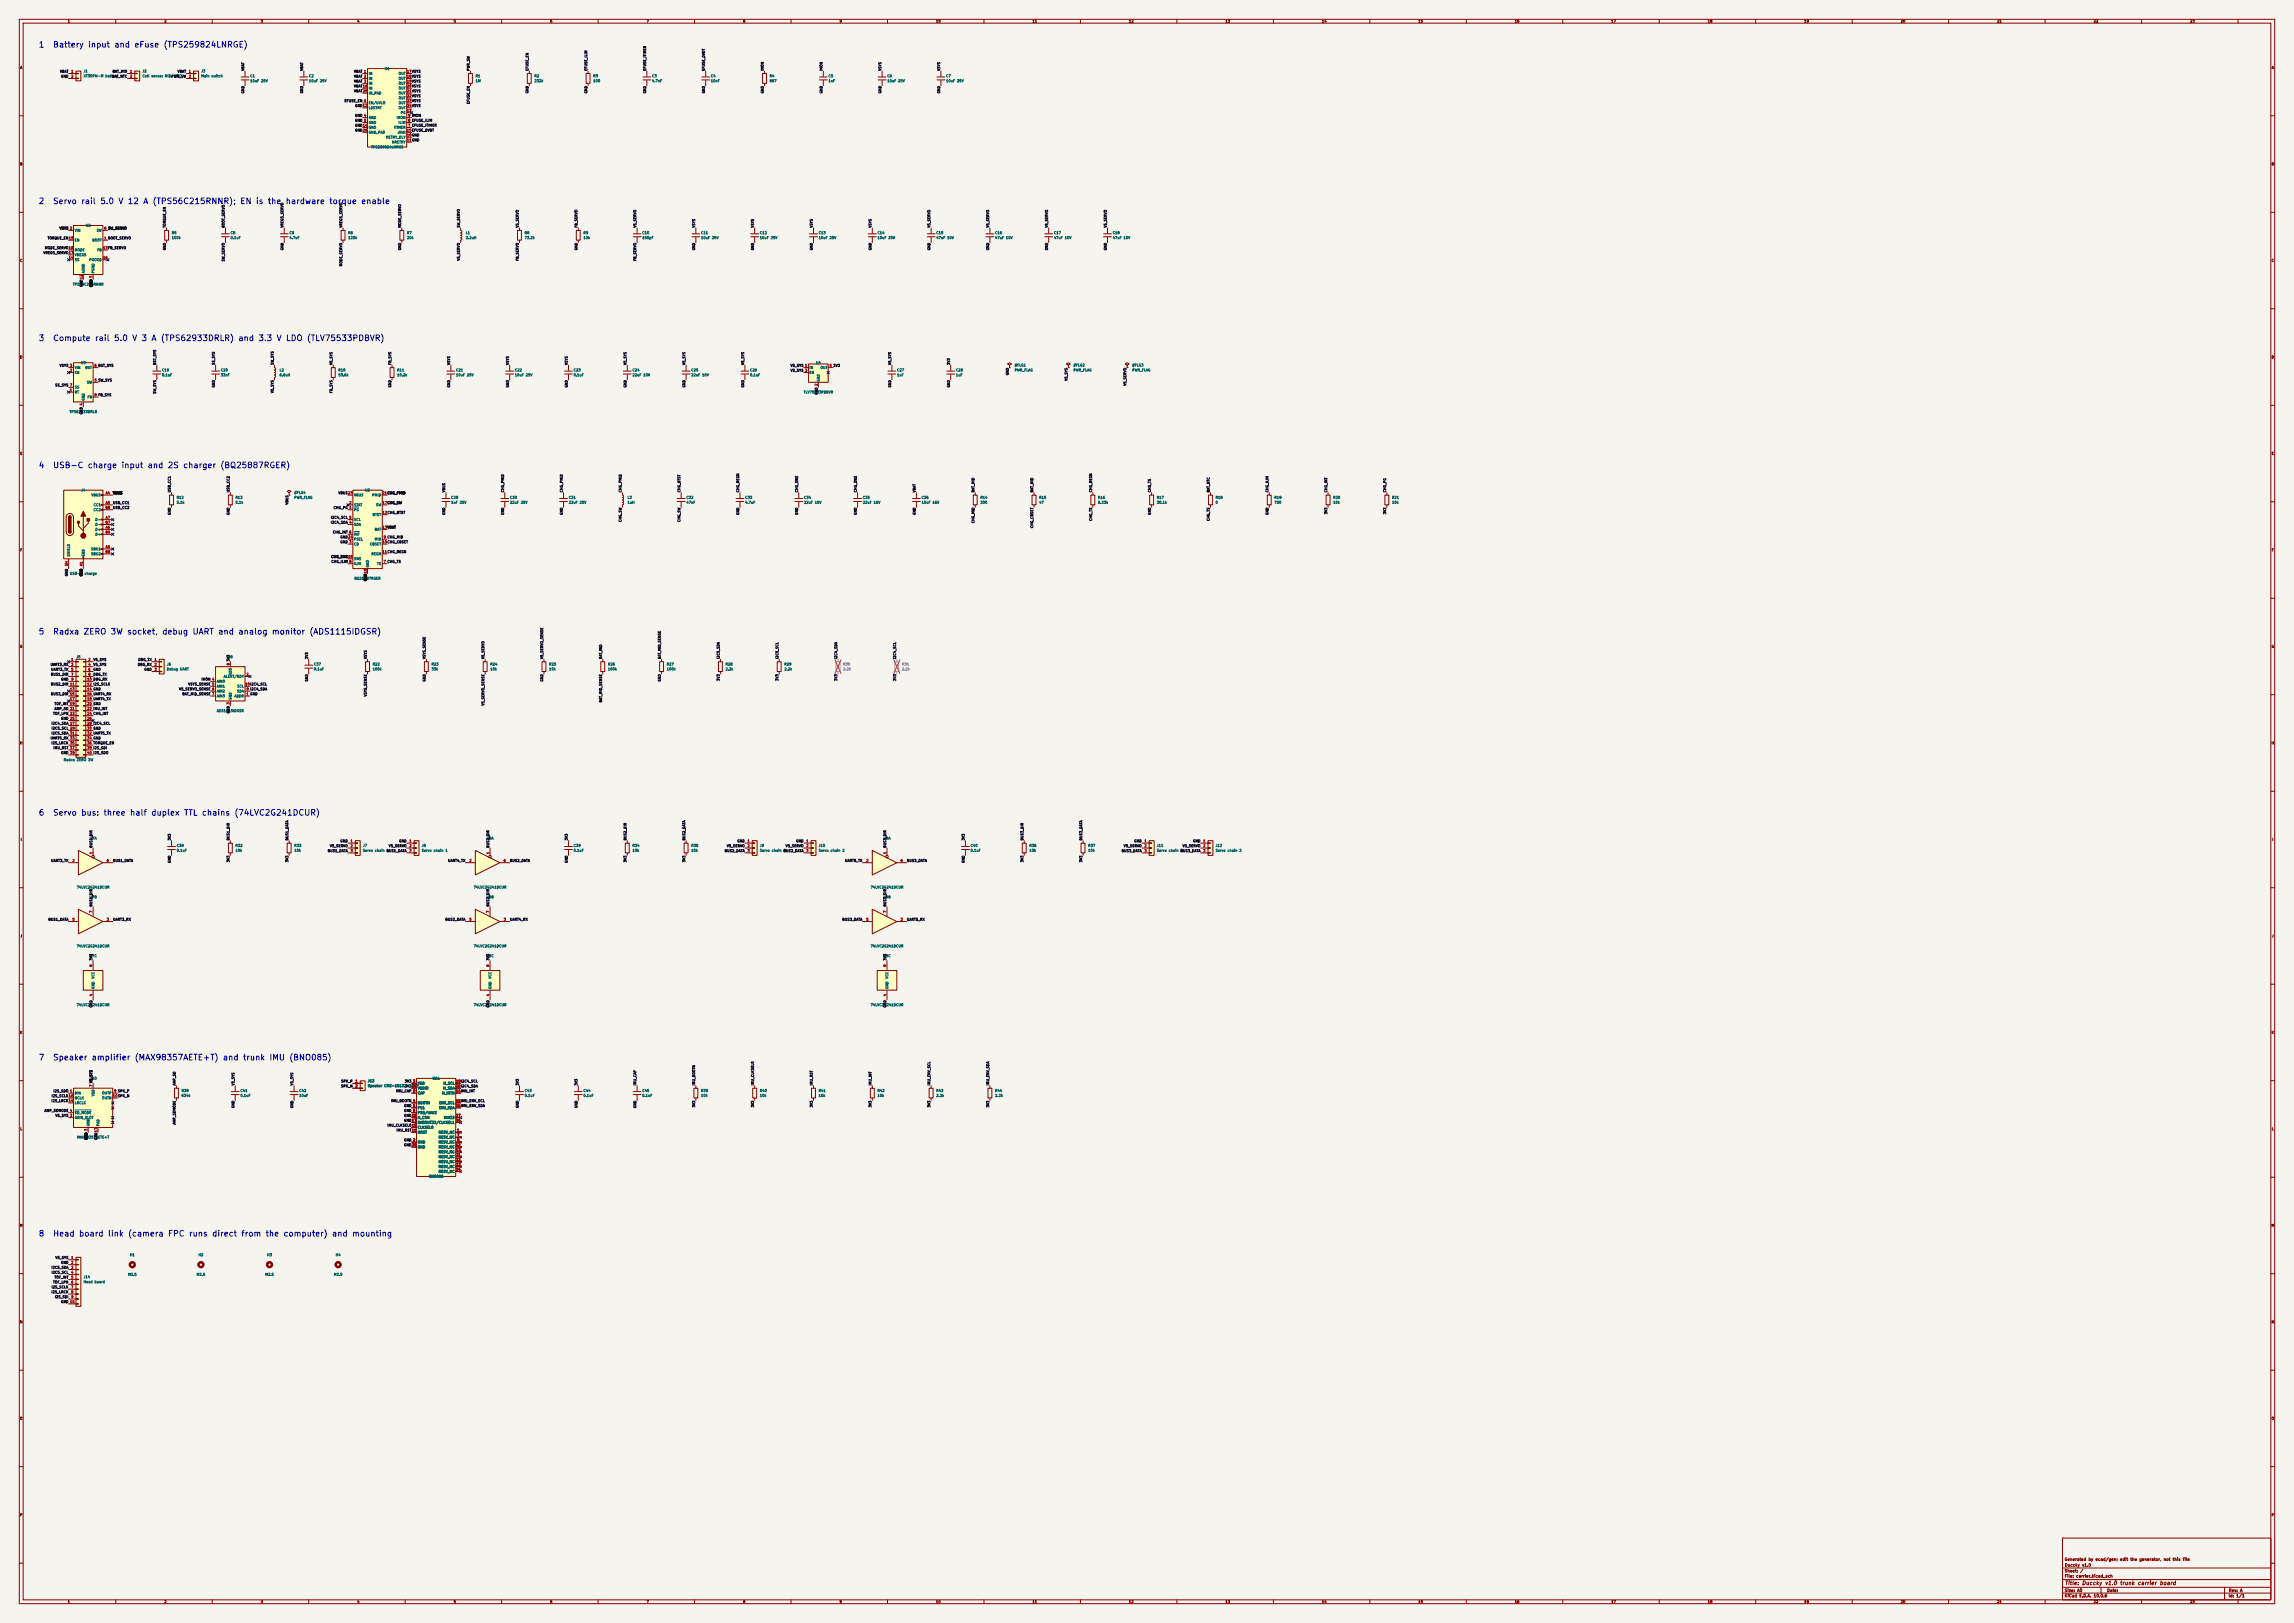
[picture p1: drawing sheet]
<svg xmlns="http://www.w3.org/2000/svg" width="1189mm" height="841mm" viewBox="0 0 1189 841" stroke-linecap="round" stroke-linejoin="round" font-family="sans-serif">
<defs><g id="words">
<g font-size="3" fill="#0000c2">
<text x="20" y="25">1</text>
<text x="27" y="25">Battery input and eFuse (TPS259824LNRGE)</text>
<text x="20" y="106">2</text>
<text x="27" y="106">Servo rail 5.0 V 12 A (TPS56C215RNNR); EN is the hardware torque enable</text>
<text x="20" y="177">3</text>
<text x="27" y="177">Compute rail 5.0 V 3 A (TPS62933DRLR) and 3.3 V LDO (TLV75533PDBVR)</text>
<text x="20" y="243">4</text>
<text x="27" y="243">USB-C charge input and 2S charger (BQ25887RGER)</text>
<text x="20" y="330">5</text>
<text x="27" y="330">Radxa ZERO 3W socket, debug UART and analog monitor (ADS1115IDGSR)</text>
<text x="20" y="423">6</text>
<text x="27" y="423">Servo bus: three half duplex TTL chains (74LVC2G241DCUR)</text>
<text x="20" y="550">7</text>
<text x="27" y="550">Speaker amplifier (MAX98357AETE+T) and trunk IMU (BNO085)</text>
<text x="20" y="641">8</text>
<text x="27" y="641">Head board link (camera FPC runs direct from the computer) and mounting</text>
</g>
<text font-size="2" fill="#840000" x="1070" y="822">Title: Duccky v1.0 trunk carrier board</text>
<g font-size="1.5" fill="#840000">
<text x="1070" y="809">Generated by ecad/gen; edit the generator, not this file</text>
<text x="1070" y="815">Sheet: /</text>
<text x="1070" y="812">Duccky v1.0</text>
<text x="1070" y="818">File: carrier.kicad_sch</text>
<text x="1070" y="825">Size: A0</text>
<text x="1092" y="825">Date:</text>
<text x="1155" y="825">Rev: A</text>
<text x="1070" y="828">KiCad E.D.A. 10.0.6</text>
<text x="1155" y="828">Id: 1/1</text>
</g>
<g font-size="1.3" fill="#840000">
<text x="35" y="12">1</text>
<text x="85" y="12">2</text>
<text x="135" y="12">3</text>
<text x="185" y="12">4</text>
<text x="235" y="12">5</text>
<text x="285" y="12">6</text>
<text x="335" y="12">7</text>
<text x="385" y="12">8</text>
<text x="435" y="12">9</text>
<text x="485" y="12">10</text>
<text x="535" y="12">11</text>
<text x="585" y="12">12</text>
<text x="635" y="12">13</text>
<text x="685" y="12">14</text>
<text x="735" y="12">15</text>
<text x="785" y="12">16</text>
<text x="835" y="12">17</text>
<text x="885" y="12">18</text>
<text x="935" y="12">19</text>
<text x="985" y="12">20</text>
<text x="1035" y="12">21</text>
<text x="1085" y="12">22</text>
<text x="1135" y="12">23</text>
<text x="10" y="36">A</text>
<text x="1177" y="36">A</text>
<text x="10" y="86">B</text>
<text x="1177" y="86">B</text>
<text x="10" y="136">C</text>
<text x="1177" y="136">C</text>
<text x="10" y="186">D</text>
<text x="1177" y="186">D</text>
<text x="10" y="236">E</text>
<text x="1177" y="236">E</text>
<text x="10" y="286">F</text>
<text x="1177" y="286">F</text>
<text x="10" y="336">G</text>
<text x="1177" y="336">G</text>
<text x="10" y="386">H</text>
<text x="1177" y="386">H</text>
<text x="11" y="436">I</text>
<text x="1178" y="436">I</text>
<text x="10" y="486">J</text>
<text x="1177" y="486">J</text>
<text x="10" y="536">K</text>
<text x="1177" y="536">K</text>
<text x="10" y="586">L</text>
<text x="1177" y="586">L</text>
<text x="10" y="636">M</text>
<text x="1177" y="636">M</text>
<text x="10" y="686">N</text>
<text x="1177" y="686">N</text>
<text x="10" y="736">O</text>
<text x="1177" y="736">O</text>
<text x="10" y="786">P</text>
<text x="1177" y="786">P</text>
<text x="35" y="831">1</text>
<text x="85" y="831">2</text>
<text x="135" y="831">3</text>
<text x="185" y="831">4</text>
<text x="235" y="831">5</text>
<text x="285" y="831">6</text>
<text x="335" y="831">7</text>
<text x="385" y="831">8</text>
<text x="435" y="831">9</text>
<text x="485" y="831">10</text>
<text x="535" y="831">11</text>
<text x="585" y="831">12</text>
<text x="635" y="831">13</text>
<text x="685" y="831">14</text>
<text x="735" y="831">15</text>
<text x="785" y="831">16</text>
<text x="835" y="831">17</text>
<text x="885" y="831">18</text>
<text x="935" y="831">19</text>
<text x="985" y="831">20</text>
<text x="1035" y="831">21</text>
<text x="1085" y="831">22</text>
<text x="1135" y="831">23</text>
</g>
<g font-size="1.3" fill="#0f0f0f">
<text x="31" y="38">VBAT</text>
<text x="31" y="41">GND</text>
<text x="58" y="41">BAT_NTC</text>
<text x="58" y="38">BAT_MID</text>
<text x="89" y="41">PWR_SW</text>
<text x="92" y="38">VBAT</text>
<text x="127" y="37" transform="rotate(-90 127 37)">VBAT</text>
<text x="157" y="37" transform="rotate(-90 157 37)">VBAT</text>
<text x="183" y="38">VBAT 1</text>
<text x="183" y="41">VBAT 2</text>
<text x="244" y="37" transform="rotate(-90 244 37)">PWR_SW</text>
<text x="274" y="37" transform="rotate(-90 274 37)">EFUSE_EN</text>
<text x="305" y="37" transform="rotate(-90 305 37)">EFUSE_ILIM</text>
<text x="335" y="37" transform="rotate(-90 335 37)">EFUSE_ITIMER</text>
<text x="366" y="37" transform="rotate(-90 366 37)">EFUSE_DVDT</text>
<text x="396" y="37" transform="rotate(-90 396 37)">IMON</text>
<text x="427" y="37" transform="rotate(-90 427 37)">IMON</text>
<text x="457" y="37" transform="rotate(-90 457 37)">VSYS</text>
<text x="488" y="37" transform="rotate(-90 488 37)">VSYS</text>
<text x="183" y="43">VBAT 3</text>
<text x="183" y="46">VBAT16</text>
<text x="127" y="49" transform="rotate(-90 127 49)">GND</text>
<text x="157" y="49" transform="rotate(-90 157 49)">GND</text>
<text x="178" y="53">EFUSE_EN 6</text>
<text x="183" y="48">VBAT25</text>
<text x="274" y="49" transform="rotate(-90 274 49)">GND</text>
<text x="305" y="49" transform="rotate(-90 305 49)">GND</text>
<text x="335" y="49" transform="rotate(-90 335 49)">GND</text>
<text x="366" y="49" transform="rotate(-90 366 49)">GND</text>
<text x="396" y="49" transform="rotate(-90 396 49)">GND</text>
<text x="427" y="49" transform="rotate(-90 427 49)">GND</text>
<text x="457" y="49" transform="rotate(-90 457 49)">GND</text>
<text x="488" y="49" transform="rotate(-90 488 49)">GND</text>
<text x="184" y="56">GND12</text>
<text x="244" y="54" transform="rotate(-90 244 54)">EFUSE_EN</text>
<text x="184" y="61">GND 4</text>
<text x="184" y="63">GND 5</text>
<text x="184" y="66">GND14</text>
<text x="184" y="68">GND26</text>
<text x="31" y="119">VSYS 2</text>
<text x="56" y="119">SW_SERVO</text>
<text x="86" y="118" transform="rotate(-90 86 118)">TORQUE_EN</text>
<text x="117" y="118" transform="rotate(-90 117 118)">BOOT_SERVO</text>
<text x="147" y="118" transform="rotate(-90 147 118)">VREG5_SERVO</text>
<text x="178" y="118" transform="rotate(-90 178 118)">VREG5_SERVO</text>
<text x="208" y="118" transform="rotate(-90 208 118)">MODE_SERVO</text>
<text x="239" y="118" transform="rotate(-90 239 118)">SW_SERVO</text>
<text x="269" y="118" transform="rotate(-90 269 118)">V5_SERVO</text>
<text x="300" y="118" transform="rotate(-90 300 118)">FB_SERVO</text>
<text x="330" y="118" transform="rotate(-90 330 118)">V5_SERVO</text>
<text x="361" y="118" transform="rotate(-90 361 118)">VSYS</text>
<text x="391" y="118" transform="rotate(-90 391 118)">VSYS</text>
<text x="422" y="118" transform="rotate(-90 422 118)">VSYS</text>
<text x="452" y="118" transform="rotate(-90 452 118)">VSYS</text>
<text x="482" y="118" transform="rotate(-90 482 118)">V5_SERVO</text>
<text x="513" y="118" transform="rotate(-90 513 118)">V5_SERVO</text>
<text x="543" y="118" transform="rotate(-90 543 118)">V5_SERVO</text>
<text x="574" y="118" transform="rotate(-90 574 118)">V5_SERVO</text>
<text x="25" y="124">TORQUE_EN15</text>
<text x="22" y="132">VREG5_SERVO17</text>
<text x="23" y="129">MODE_SERVO18</text>
<text x="86" y="130" transform="rotate(-90 86 130)">GND</text>
<text x="147" y="130" transform="rotate(-90 147 130)">GND</text>
<text x="208" y="130" transform="rotate(-90 208 130)">GND</text>
<text x="300" y="130" transform="rotate(-90 300 130)">GND</text>
<text x="361" y="130" transform="rotate(-90 361 130)">GND</text>
<text x="391" y="130" transform="rotate(-90 391 130)">GND</text>
<text x="422" y="130" transform="rotate(-90 422 130)">GND</text>
<text x="452" y="130" transform="rotate(-90 452 130)">GND</text>
<text x="482" y="130" transform="rotate(-90 482 130)">GND</text>
<text x="513" y="130" transform="rotate(-90 513 130)">GND</text>
<text x="543" y="130" transform="rotate(-90 543 130)">GND</text>
<text x="574" y="130" transform="rotate(-90 574 130)">GND</text>
<text x="117" y="136" transform="rotate(-90 117 136)">SW_SERVO</text>
<text x="239" y="135" transform="rotate(-90 239 135)">V5_SERVO</text>
<text x="269" y="135" transform="rotate(-90 269 135)">FB_SERVO</text>
<text x="330" y="135" transform="rotate(-90 330 135)">FB_SERVO</text>
<text x="178" y="138" transform="rotate(-90 178 138)">MODE_SERVO</text>
<text x="43" y="149" transform="rotate(-90 43 149)">GND12</text>
<text x="48" y="149" transform="rotate(-90 48 149)">GND 3</text>
<text x="31" y="190">VSYS 3</text>
<text x="81" y="189" transform="rotate(-90 81 189)">BST_SYS</text>
<text x="112" y="189" transform="rotate(-90 112 189)">SS_SYS</text>
<text x="142" y="189" transform="rotate(-90 142 189)">SW_SYS</text>
<text x="173" y="189" transform="rotate(-90 173 189)">V5_SYS</text>
<text x="203" y="189" transform="rotate(-90 203 189)">FB_SYS</text>
<text x="234" y="189" transform="rotate(-90 234 189)">VSYS</text>
<text x="264" y="189" transform="rotate(-90 264 189)">VSYS</text>
<text x="295" y="189" transform="rotate(-90 295 189)">VSYS</text>
<text x="325" y="189" transform="rotate(-90 325 189)">V5_SYS</text>
<text x="355" y="189" transform="rotate(-90 355 189)">V5_SYS</text>
<text x="386" y="189" transform="rotate(-90 386 189)">V5_SYS</text>
<text x="410" y="190">V5_SYS 1</text>
<text x="432" y="190">3V3</text>
<text x="462" y="189" transform="rotate(-90 462 189)">V5_SYS</text>
<text x="493" y="189" transform="rotate(-90 493 189)">3V3</text>
<text x="410" y="193">V5_SYS 3</text>
<text x="523" y="195" transform="rotate(-90 523 195)">GND</text>
<text x="554" y="198" transform="rotate(-90 554 198)">V5_SYS</text>
<text x="28" y="201">SS_SYS 7</text>
<text x="112" y="201" transform="rotate(-90 112 201)">GND</text>
<text x="142" y="204" transform="rotate(-90 142 204)">V5_SYS</text>
<text x="173" y="204" transform="rotate(-90 173 204)">FB_SYS</text>
<text x="203" y="201" transform="rotate(-90 203 201)">GND</text>
<text x="234" y="201" transform="rotate(-90 234 201)">GND</text>
<text x="264" y="201" transform="rotate(-90 264 201)">GND</text>
<text x="295" y="201" transform="rotate(-90 295 201)">GND</text>
<text x="325" y="201" transform="rotate(-90 325 201)">GND</text>
<text x="355" y="201" transform="rotate(-90 355 201)">GND</text>
<text x="386" y="201" transform="rotate(-90 386 201)">GND</text>
<text x="462" y="201" transform="rotate(-90 462 201)">GND</text>
<text x="493" y="201" transform="rotate(-90 493 201)">GND</text>
<text x="584" y="200" transform="rotate(-90 584 200)">V5_SERVO</text>
<text x="81" y="204" transform="rotate(-90 81 204)">SW_SYS</text>
<text x="424" y="205" transform="rotate(-90 424 205)">GND 2</text>
<text x="43" y="215" transform="rotate(-90 43 215)">GND 4</text>
<text x="58" y="256">VBUS</text>
<text x="89" y="255" transform="rotate(-90 89 255)">USB_CC1</text>
<text x="119" y="255" transform="rotate(-90 119 255)">USB_CC2</text>
<text x="175" y="256">VBUS23</text>
<text x="231" y="255" transform="rotate(-90 231 255)">VBUS</text>
<text x="261" y="255" transform="rotate(-90 261 255)">CHG_PMID</text>
<text x="292" y="255" transform="rotate(-90 292 255)">CHG_PMID</text>
<text x="322" y="255" transform="rotate(-90 322 255)">CHG_PMID</text>
<text x="353" y="255" transform="rotate(-90 353 255)">CHG_BTST</text>
<text x="383" y="255" transform="rotate(-90 383 255)">CHG_REGN</text>
<text x="414" y="255" transform="rotate(-90 414 255)">CHG_SNS</text>
<text x="444" y="255" transform="rotate(-90 444 255)">CHG_SNS</text>
<text x="475" y="255" transform="rotate(-90 475 255)">VBAT</text>
<text x="505" y="255" transform="rotate(-90 505 255)">BAT_MID</text>
<text x="536" y="255" transform="rotate(-90 536 255)">BAT_MID</text>
<text x="566" y="255" transform="rotate(-90 566 255)">CHG_REGN</text>
<text x="597" y="255" transform="rotate(-90 597 255)">CHG_TS</text>
<text x="627" y="255" transform="rotate(-90 627 255)">BAT_NTC</text>
<text x="658" y="255" transform="rotate(-90 658 255)">CHG_ILIM</text>
<text x="688" y="255" transform="rotate(-90 688 255)">CHG_INT</text>
<text x="719" y="255" transform="rotate(-90 719 255)">CHG_PG</text>
<text x="58" y="261">USB_CC1</text>
<text x="150" y="262" transform="rotate(-90 150 262)">VBUS</text>
<text x="58" y="264">USB_CC2</text>
<text x="89" y="267" transform="rotate(-90 89 267)">GND</text>
<text x="119" y="267" transform="rotate(-90 119 267)">GND</text>
<text x="171" y="269">I2C4_SCL 5</text>
<text x="173" y="264">CHG_PG 1</text>
<text x="231" y="267" transform="rotate(-90 231 267)">GND</text>
<text x="261" y="267" transform="rotate(-90 261 267)">GND</text>
<text x="292" y="267" transform="rotate(-90 292 267)">GND</text>
<text x="383" y="267" transform="rotate(-90 383 267)">GND</text>
<text x="414" y="267" transform="rotate(-90 414 267)">GND</text>
<text x="444" y="267" transform="rotate(-90 444 267)">GND</text>
<text x="475" y="267" transform="rotate(-90 475 267)">GND</text>
<text x="597" y="267" transform="rotate(-90 597 267)">GND</text>
<text x="658" y="267" transform="rotate(-90 658 267)">GND</text>
<text x="688" y="267" transform="rotate(-90 688 267)">3V3</text>
<text x="719" y="267" transform="rotate(-90 719 267)">3V3</text>
<text x="171" y="272">I2C4_SDA 4</text>
<text x="322" y="271" transform="rotate(-90 322 271)">CHG_SW</text>
<text x="353" y="271" transform="rotate(-90 353 271)">CHG_SW</text>
<text x="505" y="271" transform="rotate(-90 505 271)">CHG_MID</text>
<text x="536" y="274" transform="rotate(-90 536 274)">CHG_CBSET</text>
<text x="566" y="270" transform="rotate(-90 566 270)">CHG_TS</text>
<text x="627" y="270" transform="rotate(-90 627 270)">CHG_TS</text>
<text x="172" y="277">CHG_INT 6</text>
<text x="176" y="279">GND24</text>
<text x="176" y="282">GND 3</text>
<text x="172" y="289">CHG_SNS15</text>
<text x="172" y="292">CHG_ILIM 8</text>
<text x="35" y="299" transform="rotate(-90 35 299)">GND</text>
<text x="43" y="299" transform="rotate(-90 43 299)">GND</text>
<text x="190" y="301" transform="rotate(-90 190 301)">GND19</text>
<text x="160" y="342" transform="rotate(-90 160 342)">3V3</text>
<text x="190" y="342" transform="rotate(-90 190 342)">VSYS</text>
<text x="221" y="342" transform="rotate(-90 221 342)">VSYS_SENSE</text>
<text x="251" y="342" transform="rotate(-90 251 342)">V5_SERVO</text>
<text x="282" y="342" transform="rotate(-90 282 342)">V5_SERVO_SENSE</text>
<text x="312" y="342" transform="rotate(-90 312 342)">BAT_MID</text>
<text x="343" y="342" transform="rotate(-90 343 342)">BAT_MID_SENSE</text>
<text x="373" y="342" transform="rotate(-90 373 342)">I2C5_SDA</text>
<text x="404" y="342" transform="rotate(-90 404 342)">I2C5_SCL</text>
<text x="434" y="342" transform="rotate(-90 434 342)">I2C4_SDA</text>
<text x="465" y="342" transform="rotate(-90 465 342)">I2C4_SCL</text>
<text x="26" y="345">UART3_RX</text>
<text x="26" y="348">UART3_TX</text>
<text x="48" y="348">GND</text>
<text x="48" y="343">V5_SYS</text>
<text x="48" y="345">V5_SYS</text>
<text x="71" y="345">DBG_RX</text>
<text x="72" y="343">DBG_TX</text>
<text x="75" y="348">GND</text>
<text x="119" y="343" transform="rotate(-90 119 343)">3V3</text>
<text x="26" y="350">BUS1_DIR</text>
<text x="31" y="353">GND</text>
<text x="48" y="350">DBG_TX</text>
<text x="104" y="353">IMON 4</text>
<text x="160" y="353" transform="rotate(-90 160 353)">GND</text>
<text x="221" y="353" transform="rotate(-90 221 353)">GND</text>
<text x="282" y="353" transform="rotate(-90 282 353)">GND</text>
<text x="343" y="353" transform="rotate(-90 343 353)">GND</text>
<text x="373" y="353" transform="rotate(-90 373 353)">3V3</text>
<text x="404" y="353" transform="rotate(-90 404 353)">3V3</text>
<text x="434" y="353" transform="rotate(-90 434 353)">3V3</text>
<text x="465" y="353" transform="rotate(-90 465 353)">3V3</text>
<text x="26" y="355">BUS2_DIR 11</text>
<text x="93" y="358">V5_SERVO_SENSE 6</text>
<text x="97" y="355">VSYS_SENSE 5</text>
<text x="26" y="361">BUS3_DIR 15</text>
<text x="28" y="366">TOF_INT 19</text>
<text x="94" y="361">BAT_MID_SENSE 7</text>
<text x="190" y="361" transform="rotate(-90 190 361)">VSYS_SENSE</text>
<text x="251" y="366" transform="rotate(-90 251 366)">V5_SERVO_SENSE</text>
<text x="312" y="364" transform="rotate(-90 312 364)">BAT_MID_SENSE</text>
<text x="27" y="371">TOF_LPN 23</text>
<text x="28" y="368">AMP_SD 21</text>
<text x="119" y="370" transform="rotate(-90 119 370)">GND 3</text>
<text x="27" y="376">I2C4_SDA 27</text>
<text x="31" y="373">GND 25</text>
<text x="26" y="383">UART5_RX 33</text>
<text x="27" y="381">I2C5_SDA 31</text>
<text x="27" y="378">I2C5_SCL 29</text>
<text x="27" y="386">I2S_LRCK 35</text>
<text x="28" y="388">IMU_RST 37</text>
<text x="31" y="391">GND 39</text>
<text x="89" y="436" transform="rotate(-90 89 436)">3V3</text>
<text x="119" y="436" transform="rotate(-90 119 436)">BUS1_DIR</text>
<text x="150" y="436" transform="rotate(-90 150 436)">BUS1_DATA</text>
<text x="176" y="437">GND</text>
<text x="207" y="437">GND</text>
<text x="295" y="436" transform="rotate(-90 295 436)">3V3</text>
<text x="325" y="436" transform="rotate(-90 325 436)">BUS2_DIR</text>
<text x="355" y="436" transform="rotate(-90 355 436)">BUS2_DATA</text>
<text x="382" y="437">GND</text>
<text x="412" y="437">GND</text>
<text x="500" y="436" transform="rotate(-90 500 436)">3V3</text>
<text x="531" y="436" transform="rotate(-90 531 436)">BUS3_DIR</text>
<text x="561" y="436" transform="rotate(-90 561 436)">BUS3_DATA</text>
<text x="588" y="437">GND</text>
<text x="618" y="437">GND</text>
<text x="48" y="439" transform="rotate(-90 48 439)">BUS1_DIR</text>
<text x="170" y="442">BUS1_DATA</text>
<text x="171" y="439">V5_SERVO</text>
<text x="201" y="439">V5_SERVO</text>
<text x="254" y="439" transform="rotate(-90 254 439)">BUS2_DIR</text>
<text x="375" y="442">BUS2_DATA</text>
<text x="377" y="439">V5_SERVO</text>
<text x="407" y="439">V5_SERVO</text>
<text x="460" y="439" transform="rotate(-90 460 439)">BUS3_DIR</text>
<text x="581" y="442">BUS3_DATA</text>
<text x="582" y="439">V5_SERVO</text>
<text x="613" y="439">V5_SERVO</text>
<text x="26" y="447">UART3_TX</text>
<text x="58" y="447">BUS1_DATA</text>
<text x="89" y="447" transform="rotate(-90 89 447)">GND</text>
<text x="119" y="447" transform="rotate(-90 119 447)">3V3</text>
<text x="150" y="447" transform="rotate(-90 150 447)">3V3</text>
<text x="232" y="447">UART4_TX</text>
<text x="264" y="447">BUS2_DATA</text>
<text x="295" y="447" transform="rotate(-90 295 447)">GND</text>
<text x="325" y="447" transform="rotate(-90 325 447)">3V3</text>
<text x="355" y="447" transform="rotate(-90 355 447)">3V3</text>
<text x="438" y="447">UART5_TX</text>
<text x="470" y="447">BUS3_DATA</text>
<text x="500" y="447" transform="rotate(-90 500 447)">GND</text>
<text x="531" y="447" transform="rotate(-90 531 447)">3V3</text>
<text x="561" y="447" transform="rotate(-90 561 447)">3V3</text>
<text x="48" y="470" transform="rotate(-90 48 470)">BUS1_DIR</text>
<text x="254" y="470" transform="rotate(-90 254 470)">BUS2_DIR</text>
<text x="460" y="470" transform="rotate(-90 460 470)">BUS3_DIR</text>
<text x="25" y="477">BUS1_DATA</text>
<text x="58" y="477">UART3_RX</text>
<text x="231" y="477">BUS2_DATA</text>
<text x="264" y="477">UART4_RX</text>
<text x="436" y="477">BUS3_DATA</text>
<text x="470" y="477">UART5_RX</text>
<text x="48" y="498" transform="rotate(-90 48 498)">3V3</text>
<text x="254" y="498" transform="rotate(-90 254 498)">3V3</text>
<text x="460" y="498" transform="rotate(-90 460 498)">3V3</text>
<text x="48" y="522" transform="rotate(-90 48 522)">GND</text>
<text x="254" y="522" transform="rotate(-90 254 522)">GND</text>
<text x="460" y="522" transform="rotate(-90 460 522)">GND</text>
<text x="91" y="563" transform="rotate(-90 91 563)">AMP_SD</text>
<text x="122" y="563" transform="rotate(-90 122 563)">V5_SYS</text>
<text x="152" y="563" transform="rotate(-90 152 563)">V5_SYS</text>
<text x="177" y="564">SPK_N</text>
<text x="177" y="561">SPK_P</text>
<text x="210" y="561">3V3</text>
<text x="210" y="564">3V328</text>
<text x="269" y="563" transform="rotate(-90 269 563)">3V3</text>
<text x="300" y="563" transform="rotate(-90 300 563)">3V3</text>
<text x="330" y="563" transform="rotate(-90 330 563)">IMU_CAP</text>
<text x="361" y="563" transform="rotate(-90 361 563)">IMU_BOOTN</text>
<text x="391" y="563" transform="rotate(-90 391 563)">IMU_CLKSEL0</text>
<text x="422" y="563" transform="rotate(-90 422 563)">IMU_RST</text>
<text x="452" y="563" transform="rotate(-90 452 563)">IMU_INT</text>
<text x="482" y="563" transform="rotate(-90 482 563)">IMU_ENV_SCL</text>
<text x="513" y="563" transform="rotate(-90 513 563)">IMU_ENV_SDA</text>
<text x="27" y="569">I2S_SCLK16</text>
<text x="28" y="566">I2S_SDO 1</text>
<text x="205" y="566">IMU_CAP 9</text>
<text x="27" y="571">I2S_LRCK14</text>
<text x="122" y="574" transform="rotate(-90 122 574)">GND</text>
<text x="152" y="574" transform="rotate(-90 152 574)">GND</text>
<text x="203" y="571">IMU_BOOTN 4</text>
<text x="209" y="574">GND 5</text>
<text x="269" y="574" transform="rotate(-90 269 574)">GND</text>
<text x="300" y="574" transform="rotate(-90 300 574)">GND</text>
<text x="330" y="574" transform="rotate(-90 330 574)">GND</text>
<text x="361" y="574" transform="rotate(-90 361 574)">3V3</text>
<text x="391" y="574" transform="rotate(-90 391 574)">3V3</text>
<text x="422" y="574" transform="rotate(-90 422 574)">3V3</text>
<text x="452" y="574" transform="rotate(-90 452 574)">3V3</text>
<text x="482" y="574" transform="rotate(-90 482 574)">3V3</text>
<text x="513" y="574" transform="rotate(-90 513 574)">3V3</text>
<text x="23" y="576">AMP_SDMODE 4</text>
<text x="29" y="579">V5_SYS 2</text>
<text x="209" y="576">GND 6</text>
<text x="209" y="579">GND18</text>
<text x="209" y="582">GND17</text>
<text x="91" y="583" transform="rotate(-90 91 583)">AMP_SDMODE</text>
<text x="201" y="584">IMU_CLKSEL010</text>
<text x="205" y="587">IMU_RST11</text>
<text x="46" y="591" transform="rotate(-90 46 591)">GND 3</text>
<text x="51" y="591" transform="rotate(-90 51 591)">GND17</text>
<text x="209" y="592">GND 2</text>
<text x="209" y="594">GND25</text>
<text x="29" y="653">V5_SYS</text>
<text x="27" y="658">I2C5_SDA</text>
<text x="31" y="655">GND</text>
<text x="27" y="660">I2C5_SCL</text>
<text x="27" y="665">TOF_LPN</text>
<text x="28" y="663">TOF_INT</text>
<text x="27" y="670">I2S_LRCK</text>
<text x="27" y="668">I2S_SCLK</text>
<text x="28" y="673">I2S_SDI</text>
<text x="31" y="676">GND 10</text>
</g>
<g font-size="1.3" fill="#a90000">
<text x="37" y="38">1</text>
<text x="37" y="41">2</text>
<text x="67" y="38">1</text>
<text x="67" y="41">2</text>
<text x="98" y="38">1</text>
<text x="98" y="41">2</text>
<text x="211" y="38">17VSYS</text>
<text x="211" y="41">18VSYS</text>
<text x="211" y="43">19VSYS</text>
<text x="211" y="46">20VSYS</text>
<text x="211" y="48">21VSYS</text>
<text x="211" y="51">22VSYS</text>
<text x="211" y="53">23VSYS</text>
<text x="211" y="58">13</text>
<text x="211" y="56">24VSYS</text>
<text x="211" y="66">7 EFUSE_ITIMER</text>
<text x="211" y="63">8 EFUSE_ILIM</text>
<text x="211" y="61">9 IMON</text>
<text x="211" y="71">10GND</text>
<text x="211" y="68">15EFUSE_DVDT</text>
<text x="211" y="74">11GND</text>
<text x="54" y="119">6 SW_SERVO</text>
<text x="54" y="124">1 BOOT_SERVO</text>
<text x="53" y="129">13FB_SERVO</text>
<text x="35" y="134">14</text>
<text x="53" y="134">16</text>
<text x="49" y="190">6 BST_SYS</text>
<text x="430" y="190">5</text>
<text x="36" y="193">2</text>
<text x="49" y="198">5 SW_SYS</text>
<text x="36" y="203">1</text>
<text x="49" y="206">8 FB_SYS</text>
<text x="55" y="256">A4</text>
<text x="198" y="256">21CHG_PMID</text>
<text x="55" y="261">A5</text>
<text x="181" y="261">2</text>
<text x="198" y="261">17CHG_SW</text>
<text x="55" y="264">B5</text>
<text x="55" y="269">A7</text>
<text x="198" y="267">12CHG_BTST</text>
<text x="55" y="272">B7</text>
<text x="55" y="274">A6</text>
<text x="198" y="274">13VBAT</text>
<text x="55" y="277">B6</text>
<text x="198" y="282">10CHG_CBSET</text>
<text x="199" y="279">9 CHG_MID</text>
<text x="55" y="287">B8</text>
<text x="55" y="284">A8</text>
<text x="198" y="287">11CHG_REGN</text>
<text x="35" y="293" transform="rotate(-90 35 293)">SH</text>
<text x="43" y="293" transform="rotate(-90 43 293)">A1</text>
<text x="199" y="292">7 CHG_TS</text>
<text x="37" y="343">1</text>
<text x="37" y="345">3</text>
<text x="37" y="348">5</text>
<text x="46" y="343">2</text>
<text x="46" y="345">4</text>
<text x="46" y="348">6</text>
<text x="80" y="343">1</text>
<text x="80" y="345">2</text>
<text x="80" y="348">3</text>
<text x="119" y="345" transform="rotate(-90 119 345)">8</text>
<text x="37" y="350">7</text>
<text x="37" y="353">9</text>
<text x="45" y="353">10 DBG_RX</text>
<text x="46" y="350">8</text>
<text x="128" y="350">2</text>
<text x="36" y="358">13</text>
<text x="45" y="355">12 I2S_SCLK</text>
<text x="45" y="358">14 GND</text>
<text x="127" y="355">10I2C4_SCL</text>
<text x="128" y="358">9 I2C4_SDA</text>
<text x="36" y="363">17</text>
<text x="45" y="361">16 UART4_RX</text>
<text x="45" y="363">18 UART4_TX</text>
<text x="45" y="366">20 GND</text>
<text x="128" y="361">1 GND</text>
<text x="45" y="368">22 IMU_INT</text>
<text x="45" y="371">24 CHG_INT</text>
<text x="45" y="373">26</text>
<text x="45" y="376">28 I2C4_SCL</text>
<text x="45" y="378">30 GND</text>
<text x="45" y="381">32 UART5_TX</text>
<text x="45" y="383">34 GND</text>
<text x="45" y="386">36 TORQUE_EN</text>
<text x="45" y="388">38 I2S_SDI</text>
<text x="45" y="391">40 I2S_SDO</text>
<text x="182" y="437">1</text>
<text x="212" y="437">1</text>
<text x="387" y="437">1</text>
<text x="418" y="437">1</text>
<text x="593" y="437">1</text>
<text x="623" y="437">1</text>
<text x="48" y="443" transform="rotate(-90 48 443)">1</text>
<text x="182" y="439">2</text>
<text x="182" y="442">3</text>
<text x="212" y="439">2</text>
<text x="212" y="442">3</text>
<text x="254" y="443" transform="rotate(-90 254 443)">1</text>
<text x="387" y="439">2</text>
<text x="387" y="442">3</text>
<text x="418" y="439">2</text>
<text x="418" y="442">3</text>
<text x="460" y="443" transform="rotate(-90 460 443)">1</text>
<text x="593" y="439">2</text>
<text x="593" y="442">3</text>
<text x="623" y="439">2</text>
<text x="623" y="442">3</text>
<text x="37" y="447">2</text>
<text x="55" y="447">6</text>
<text x="243" y="447">2</text>
<text x="261" y="447">6</text>
<text x="449" y="447">2</text>
<text x="467" y="447">6</text>
<text x="48" y="473" transform="rotate(-90 48 473)">7</text>
<text x="254" y="473" transform="rotate(-90 254 473)">7</text>
<text x="460" y="473" transform="rotate(-90 460 473)">7</text>
<text x="37" y="477">5</text>
<text x="55" y="477">3</text>
<text x="243" y="477">5</text>
<text x="261" y="477">3</text>
<text x="449" y="477">5</text>
<text x="467" y="477">3</text>
<text x="48" y="501" transform="rotate(-90 48 501)">8</text>
<text x="254" y="501" transform="rotate(-90 254 501)">8</text>
<text x="460" y="501" transform="rotate(-90 460 501)">8</text>
<text x="48" y="516" transform="rotate(-90 48 516)">4</text>
<text x="254" y="516" transform="rotate(-90 254 516)">4</text>
<text x="460" y="516" transform="rotate(-90 460 516)">4</text>
<text x="48" y="563" transform="rotate(-90 48 563)">7 V5_SYS</text>
<text x="184" y="561">1</text>
<text x="184" y="564">2</text>
<text x="213" y="564">28</text>
<text x="214" y="561">3</text>
<text x="236" y="561">19I2C4_SCL</text>
<text x="236" y="564">20I2C4_SDA</text>
<text x="236" y="561">19</text>
<text x="236" y="564">20</text>
<text x="58" y="569">10SPK_N</text>
<text x="59" y="566">9 SPK_P</text>
<text x="214" y="566">9</text>
<text x="236" y="566">14IMU_INT</text>
<text x="236" y="566">14</text>
<text x="214" y="571">4</text>
<text x="214" y="574">5</text>
<text x="236" y="571">15IMU_ENV_SCL</text>
<text x="236" y="574">16IMU_ENV_SDA</text>
<text x="236" y="571">15</text>
<text x="236" y="574">16</text>
<text x="213" y="582">17</text>
<text x="213" y="579">18</text>
<text x="214" y="576">6</text>
<text x="236" y="582">26</text>
<text x="236" y="579">27</text>
<text x="213" y="584">10</text>
<text x="213" y="587">11</text>
<text x="237" y="587">1</text>
<text x="214" y="592">2</text>
<text x="237" y="589">7</text>
<text x="237" y="592">8</text>
<text x="213" y="594">25</text>
<text x="236" y="594">12</text>
<text x="236" y="597">13</text>
<text x="236" y="599">21</text>
<text x="236" y="602">22</text>
<text x="236" y="604">23</text>
<text x="236" y="607">24</text>
<text x="37" y="653">1</text>
<text x="37" y="655">2</text>
<text x="37" y="658">3</text>
<text x="37" y="660">4</text>
<text x="37" y="663">5</text>
<text x="37" y="665">6</text>
<text x="37" y="668">7</text>
<text x="37" y="670">8</text>
<text x="37" y="673">9</text>
</g>
<g font-size="1.3" fill="#006464">
<text x="43" y="38">J1</text>
<text x="43" y="40">XT30PW-M battery</text>
<text x="74" y="38">J2</text>
<text x="74" y="40">Cell sense: MID, NTC</text>
<text x="104" y="38">J3</text>
<text x="104" y="40">Main switch</text>
<text x="130" y="40">C1</text>
<text x="160" y="40">C2</text>
<text x="191" y="39">IN</text>
<text x="191" y="42">IN</text>
<text x="199" y="37">U1</text>
<text x="206" y="39">OUT</text>
<text x="206" y="42">OUT</text>
<text x="246" y="40">R1</text>
<text x="277" y="40">R2</text>
<text x="307" y="40">R3</text>
<text x="338" y="40">C3</text>
<text x="368" y="40">C4</text>
<text x="399" y="40">R4</text>
<text x="429" y="40">C5</text>
<text x="460" y="40">C6</text>
<text x="490" y="40">C7</text>
<text x="130" y="43">10uF 25V</text>
<text x="160" y="43">10uF 25V</text>
<text x="191" y="44">IN</text>
<text x="191" y="47">IN</text>
<text x="206" y="44">OUT</text>
<text x="206" y="47">OUT</text>
<text x="246" y="43">1M</text>
<text x="277" y="43">232k</text>
<text x="307" y="43">100</text>
<text x="338" y="43">4.7nF</text>
<text x="368" y="43">10nF</text>
<text x="399" y="43">887</text>
<text x="429" y="43">1nF</text>
<text x="460" y="43">10uF 25V</text>
<text x="490" y="43">10uF 25V</text>
<text x="191" y="49">IN_PAD</text>
<text x="206" y="49">OUT</text>
<text x="206" y="52">OUT</text>
<text x="191" y="54">EN/UVLO</text>
<text x="191" y="57">LDSTRT</text>
<text x="206" y="54">OUT</text>
<text x="206" y="57">OUT</text>
<text x="208" y="59">PG</text>
<text x="191" y="62">GND</text>
<text x="191" y="64">GND</text>
<text x="205" y="62">IMON</text>
<text x="206" y="64">ILIM</text>
<text x="191" y="67">GND</text>
<text x="191" y="70">GND_PAD</text>
<text x="204" y="67">ITIMER</text>
<text x="206" y="70">dVdt</text>
<text x="192" y="77">TPS259824LNRGE</text>
<text x="200" y="72">RETRY_DLY</text>
<text x="203" y="75">NRETRY</text>
<text x="44" y="118">U2</text>
<text x="39" y="120">VIN</text>
<text x="39" y="125">EN</text>
<text x="48" y="125">BOOT</text>
<text x="50" y="120">SW</text>
<text x="89" y="122">R5</text>
<text x="89" y="124">100k</text>
<text x="119" y="122">C8</text>
<text x="119" y="124">0.1uF</text>
<text x="150" y="122">C9</text>
<text x="150" y="124">4.7uF</text>
<text x="180" y="122">R6</text>
<text x="180" y="124">120k</text>
<text x="211" y="122">R7</text>
<text x="211" y="124">20k</text>
<text x="241" y="122">L1</text>
<text x="241" y="124">2.2uH</text>
<text x="272" y="122">R8</text>
<text x="272" y="124">73.2k</text>
<text x="302" y="122">R9</text>
<text x="302" y="124">10k</text>
<text x="333" y="122">C10</text>
<text x="333" y="124">150pF</text>
<text x="363" y="122">C11</text>
<text x="363" y="124">10uF 25V</text>
<text x="394" y="122">C12</text>
<text x="394" y="124">10uF 25V</text>
<text x="424" y="122">C13</text>
<text x="424" y="124">10uF 25V</text>
<text x="455" y="122">C14</text>
<text x="455" y="124">10uF 25V</text>
<text x="485" y="122">C15</text>
<text x="485" y="124">47uF 10V</text>
<text x="516" y="122">C16</text>
<text x="516" y="124">47uF 10V</text>
<text x="546" y="122">C17</text>
<text x="546" y="124">47uF 10V</text>
<text x="577" y="122">C18</text>
<text x="577" y="124">47uF 10V</text>
<text x="39" y="131">MODE</text>
<text x="50" y="131">FB</text>
<text x="39" y="136">SS</text>
<text x="39" y="133">VREG5</text>
<text x="46" y="136">PGOOD</text>
<text x="44" y="142" transform="rotate(-90 44 142)">AGND</text>
<text x="49" y="142" transform="rotate(-90 49 142)">PGND</text>
<text x="38" y="148">TPS56C215RNNR</text>
<text x="39" y="191">VIN</text>
<text x="42" y="189">U3</text>
<text x="44" y="191">BST</text>
<text x="419" y="191">IN</text>
<text x="423" y="189">U4</text>
<text x="425" y="191">OUT</text>
<text x="526" y="190">#FLG1</text>
<text x="556" y="190">#FLG2</text>
<text x="587" y="190">#FLG3</text>
<text x="39" y="194">EN</text>
<text x="84" y="193">C19</text>
<text x="84" y="195">0.1uF</text>
<text x="114" y="193">C20</text>
<text x="114" y="195">33nF</text>
<text x="145" y="193">L2</text>
<text x="145" y="195">6.8uH</text>
<text x="175" y="193">R10</text>
<text x="175" y="195">53.6k</text>
<text x="206" y="193">R11</text>
<text x="206" y="195">10.2k</text>
<text x="236" y="193">C21</text>
<text x="236" y="195">10uF 25V</text>
<text x="267" y="193">C22</text>
<text x="267" y="195">10uF 25V</text>
<text x="297" y="193">C23</text>
<text x="297" y="195">0.1uF</text>
<text x="328" y="193">C24</text>
<text x="328" y="195">22uF 10V</text>
<text x="358" y="193">C25</text>
<text x="358" y="195">22uF 10V</text>
<text x="389" y="193">C26</text>
<text x="389" y="195">0.1uF</text>
<text x="419" y="194">EN</text>
<text x="425" y="198" transform="rotate(-90 425 198)">GND</text>
<text x="465" y="193">C27</text>
<text x="465" y="195">1uF</text>
<text x="495" y="193">C28</text>
<text x="495" y="195">1uF</text>
<text x="526" y="193">PWR_FLAG</text>
<text x="556" y="193">PWR_FLAG</text>
<text x="587" y="193">PWR_FLAG</text>
<text x="39" y="202">SS</text>
<text x="45" y="199">SW</text>
<text x="39" y="204">RT</text>
<text x="44" y="208" transform="rotate(-90 44 208)">GND</text>
<text x="45" y="207">FB</text>
<text x="416" y="204">TLV75533PDBVR</text>
<text x="36" y="214">TPS62933DRLR</text>
<text x="42" y="255">J4</text>
<text x="47" y="258">VBUS</text>
<text x="152" y="256">#FLG4</text>
<text x="183" y="258">VBUS</text>
<text x="189" y="255">U5</text>
<text x="193" y="258">PMID</text>
<text x="48" y="263">CC1</text>
<text x="91" y="259">R12</text>
<text x="91" y="261">5.1k</text>
<text x="122" y="259">R13</text>
<text x="122" y="261">5.1k</text>
<text x="152" y="259">PWR_FLAG</text>
<text x="183" y="263">STAT</text>
<text x="195" y="263">SW</text>
<text x="234" y="259">C29</text>
<text x="234" y="261">1uF 25V</text>
<text x="264" y="259">C30</text>
<text x="264" y="261">22uF 25V</text>
<text x="295" y="259">C31</text>
<text x="295" y="261">22uF 25V</text>
<text x="325" y="259">L3</text>
<text x="325" y="261">1uH</text>
<text x="356" y="259">C32</text>
<text x="356" y="261">47nF</text>
<text x="386" y="259">C33</text>
<text x="386" y="261">4.7uF</text>
<text x="417" y="259">C34</text>
<text x="417" y="261">22uF 16V</text>
<text x="447" y="259">C35</text>
<text x="447" y="261">22uF 16V</text>
<text x="478" y="259">C36</text>
<text x="478" y="261">10uF 16V</text>
<text x="508" y="259">R14</text>
<text x="508" y="261">300</text>
<text x="538" y="259">R15</text>
<text x="538" y="261">47</text>
<text x="569" y="259">R16</text>
<text x="569" y="261">5.23k</text>
<text x="599" y="259">R17</text>
<text x="599" y="261">30.1k</text>
<text x="630" y="259">R18</text>
<text x="630" y="261">0</text>
<text x="660" y="259">R19</text>
<text x="660" y="261">750</text>
<text x="691" y="259">R20</text>
<text x="691" y="261">10k</text>
<text x="721" y="259">R21</text>
<text x="721" y="261">10k</text>
<text x="48" y="265">CC2</text>
<text x="183" y="265">PG</text>
<text x="193" y="268">BTST</text>
<text x="49" y="275">D+</text>
<text x="49" y="270">D-</text>
<text x="49" y="273">D-</text>
<text x="183" y="273">SDA</text>
<text x="183" y="270">SCL</text>
<text x="194" y="275">BAT</text>
<text x="49" y="278">D+</text>
<text x="183" y="278">INT</text>
<text x="183" y="280">PSEL</text>
<text x="194" y="280">MID</text>
<text x="47" y="285">SBU1</text>
<text x="47" y="288">SBU2</text>
<text x="183" y="283">CD</text>
<text x="192" y="283">CBSET</text>
<text x="192" y="288">REGN</text>
<text x="37" y="289" transform="rotate(-90 37 289)">SHIELD</text>
<text x="44" y="289" transform="rotate(-90 44 289)">GND</text>
<text x="183" y="293">ILIM</text>
<text x="183" y="291">SNS</text>
<text x="195" y="293">TS</text>
<text x="36" y="298">USB-C charge</text>
<text x="191" y="294" transform="rotate(-90 191 294)">GND</text>
<text x="184" y="301">BQ25887RGER</text>
<text x="39" y="341">J5</text>
<text x="118" y="341">U6</text>
<text x="86" y="345">J6</text>
<text x="86" y="348">Debug UART</text>
<text x="163" y="345">C37</text>
<text x="163" y="348">0.1uF</text>
<text x="193" y="345">R22</text>
<text x="193" y="348">100k</text>
<text x="224" y="345">R23</text>
<text x="224" y="348">33k</text>
<text x="254" y="345">R24</text>
<text x="254" y="348">10k</text>
<text x="284" y="345">R25</text>
<text x="284" y="348">10k</text>
<text x="315" y="345">R26</text>
<text x="315" y="348">100k</text>
<text x="345" y="345">R27</text>
<text x="345" y="348">100k</text>
<text x="376" y="345">R28</text>
<text x="376" y="348">2.2k</text>
<text x="406" y="345">R29</text>
<text x="406" y="348">2.2k</text>
<text x="116" y="351">ALERT/RDY</text>
<text x="120" y="350" transform="rotate(-90 120 350)">VDD</text>
<text x="112" y="354">AIN0</text>
<text x="112" y="357">AIN1</text>
<text x="112" y="359">AIN2</text>
<text x="123" y="359">SDA</text>
<text x="123" y="357">SCL</text>
<text x="112" y="362">AIN3</text>
<text x="120" y="363" transform="rotate(-90 120 363)">GND</text>
<text x="121" y="362">ADDR</text>
<text x="112" y="369">ADS1115IDGSR</text>
<text x="33" y="395">Radxa ZERO 3W</text>
<text x="46" y="435">U7A</text>
<text x="252" y="435">U8A</text>
<text x="458" y="435">U9A</text>
<text x="91" y="439">C38</text>
<text x="91" y="442">0.1uF</text>
<text x="122" y="439">R32</text>
<text x="122" y="442">10k</text>
<text x="152" y="439">R33</text>
<text x="152" y="442">10k</text>
<text x="188" y="439">J7</text>
<text x="188" y="442">Servo chain BUS1_DATA</text>
<text x="200" y="442">1</text>
<text x="218" y="439">J8</text>
<text x="218" y="442">Servo chain 1</text>
<text x="297" y="439">C39</text>
<text x="297" y="442">0.1uF</text>
<text x="328" y="439">R34</text>
<text x="328" y="442">10k</text>
<text x="358" y="439">R35</text>
<text x="358" y="442">10k</text>
<text x="394" y="439">J9</text>
<text x="394" y="442">Servo chain BUS2_DATA</text>
<text x="406" y="442">2</text>
<text x="424" y="439">J10</text>
<text x="424" y="442">Servo chain 2</text>
<text x="503" y="439">C40</text>
<text x="503" y="442">0.1uF</text>
<text x="533" y="439">R36</text>
<text x="533" y="442">10k</text>
<text x="564" y="439">R37</text>
<text x="564" y="442">10k</text>
<text x="599" y="439">J11</text>
<text x="599" y="442">Servo chain BUS3_DATA</text>
<text x="612" y="442">3</text>
<text x="630" y="439">J12</text>
<text x="630" y="442">Servo chain 3</text>
<text x="40" y="461">74LVC2G241DCUR</text>
<text x="245" y="461">74LVC2G241DCUR</text>
<text x="451" y="461">74LVC2G241DCUR</text>
<text x="46" y="466">U7B</text>
<text x="252" y="466">U8B</text>
<text x="458" y="466">U9B</text>
<text x="40" y="491">74LVC2G241DCUR</text>
<text x="245" y="491">74LVC2G241DCUR</text>
<text x="451" y="491">74LVC2G241DCUR</text>
<text x="46" y="496">U7C</text>
<text x="252" y="496">U8C</text>
<text x="458" y="496">U9C</text>
<text x="49" y="507" transform="rotate(-90 49 507)">VCC</text>
<text x="255" y="507" transform="rotate(-90 255 507)">VCC</text>
<text x="461" y="507" transform="rotate(-90 461 507)">VCC</text>
<text x="49" y="513" transform="rotate(-90 49 513)">GND</text>
<text x="255" y="513" transform="rotate(-90 255 513)">GND</text>
<text x="461" y="513" transform="rotate(-90 461 513)">GND</text>
<text x="40" y="522">74LVC2G241DCUR</text>
<text x="245" y="522">74LVC2G241DCUR</text>
<text x="451" y="522">74LVC2G241DCUR</text>
<text x="46" y="560">U10</text>
<text x="190" y="561">J13</text>
<text x="190" y="564">Speaker CMS-18132-18SP</text>
<text x="216" y="562">VDD</text>
<text x="224" y="560">U11</text>
<text x="230" y="562">H_SCL</text>
<text x="39" y="567">DIN</text>
<text x="39" y="570">BCLK</text>
<text x="49" y="568" transform="rotate(-90 49 568)">VDD</text>
<text x="53" y="570">OUTN</text>
<text x="53" y="567">OUTP</text>
<text x="94" y="566">R38</text>
<text x="94" y="569">634k</text>
<text x="124" y="566">C41</text>
<text x="124" y="569">0.1uF</text>
<text x="155" y="566">C42</text>
<text x="155" y="569">10uF</text>
<text x="216" y="567">CAP</text>
<text x="216" y="565">VDDIO</text>
<text x="229" y="567">H_INTN</text>
<text x="230" y="565">H_SDA</text>
<text x="272" y="566">C43</text>
<text x="272" y="569">0.1uF</text>
<text x="302" y="566">C44</text>
<text x="302" y="569">0.1uF</text>
<text x="333" y="566">C45</text>
<text x="333" y="569">0.1uF</text>
<text x="363" y="566">R39</text>
<text x="363" y="569">10k</text>
<text x="394" y="566">R40</text>
<text x="394" y="569">10k</text>
<text x="424" y="566">R41</text>
<text x="424" y="569">10k</text>
<text x="455" y="566">R42</text>
<text x="455" y="569">10k</text>
<text x="485" y="566">R43</text>
<text x="485" y="569">2.2k</text>
<text x="516" y="566">R44</text>
<text x="516" y="569">2.2k</text>
<text x="39" y="572">LRCLK</text>
<text x="216" y="572">BOOTN</text>
<text x="216" y="575">PS1</text>
<text x="227" y="575">ENV_SDA</text>
<text x="227" y="572">ENV_SCL</text>
<text x="39" y="580">GAIN_SLOT</text>
<text x="39" y="578">SD_MODE</text>
<text x="216" y="578">PS0/WAKE</text>
<text x="216" y="580">H_CSN</text>
<text x="230" y="580">XIN32</text>
<text x="47" y="584" transform="rotate(-90 47 584)">GND</text>
<text x="52" y="584" transform="rotate(-90 52 584)">PAD</text>
<text x="216" y="585">CLKSEL0</text>
<text x="216" y="588">NRST</text>
<text x="216" y="583">SA0</text>
<text x="219" y="583">XOUT32/CLKSEL1</text>
<text x="227" y="588">RESV_NC</text>
<text x="40" y="590">MAX98357AETE+T</text>
<text x="216" y="593">GND</text>
<text x="227" y="590">RESV_NC</text>
<text x="227" y="593">RESV_NC</text>
<text x="216" y="595">GND</text>
<text x="227" y="595">RESV_NC</text>
<text x="227" y="598">RESV_NC</text>
<text x="227" y="600">RESV_NC</text>
<text x="227" y="603">RESV_NC</text>
<text x="227" y="605">RESV_NC</text>
<text x="222" y="611">BNO085</text>
<text x="227" y="608">RESV_NC</text>
<text x="67" y="651">H1</text>
<text x="103" y="651">H2</text>
<text x="138" y="651">H3</text>
<text x="174" y="651">H4</text>
<text x="43" y="663">J14</text>
<text x="43" y="665">Head board</text>
<text x="66" y="661">M2.5</text>
<text x="102" y="661">M2.5</text>
<text x="137" y="661">M2.5</text>
<text x="173" y="661">M2.5</text>
</g>
<g font-size="1.3" fill="#939391">
<text x="437" y="345">R30</text>
<text x="437" y="348">2.2k</text>
<text x="467" y="345">R31</text>
<text x="467" y="348">2.2k</text>
</g>
</g></defs>
<path d="M0 0h1189v841h-1189z" fill="#f5f4ef" stroke="#f5f4ef" stroke-width=".52"/>
<g fill="none" stroke="#840000" stroke-width=".52">
<path d="M10 10h1169v821h-1169zM12 12h1165v817h-1165zM60 10v2M110 10v2M160 10v2M210 10v2M260 10v2M310 10v2M360 10v2M410 10v2M460 10v2M510 10v2"/>
<path d="M560 10v2M610 10v2M660 10v2M710 10v2M760 10v2M810 10v2M860 10v2M910 10v2M960 10v2M1010 10v2M1060 10v2M1110 10v2"/>
<path d="M1160 10v2M10 60h2M1177 60h2M10 110h2M1177 110h2M10 160h2M1177 160h2M10 210h2M1177 210h2M10 260h2M1177 260h2M10 310h2"/>
<path d="M1177 310h2M10 360h2M1177 360h2M10 410h2M1177 410h2M10 460h2M1177 460h2M10 510h2M1177 510h2M10 560h2M1177 560h2M10 610h2"/>
<path d="M1177 610h2M10 660h2M1177 660h2M10 710h2M1177 710h2M10 760h2M1177 760h2M1069 797h108v32h-108zM10 810h2M1069 818h108M1069 812h108M1177 810h2"/>
<path d="M60 829v2M110 829v2M160 829v2M210 829v2M260 829v2M310 829v2M360 829v2M410 829v2M460 829v2M510 829v2M560 829v2M610 829v2"/>
<path d="M660 829v2M710 829v2M760 829v2M810 829v2M860 829v2M910 829v2M960 829v2M1010 829v2M1060 829v2M1069 825h108M1069 822h108M1089 822v3"/>
<path d="M1110 829v2M1153 822v7M1160 829v2"/>
</g>
<path d="M83 342h2v7h-2z" fill="#ffffc2"/>
<path d="M79 343h4M79 345h4M79 348h4M83 342h2v7h-2zM83 343h1zM83 345l1 1zM83 348h1z" fill="none" stroke="#840000" stroke-width=".52"/>
<path d="M249 503h10v10h-10z" fill="#ffffc2"/>
<path d="M254 498v5M249 503h10v10h-10zM254 513v5" fill="none" stroke="#840000" stroke-width=".52"/>
<path d="M41 441l12 6-12 6z" fill="#ffffc2"/>
<g fill="none" stroke="#840000" stroke-width=".52">
<path d="M48 439v4M36 447h5M41 441l12 6-12 6zM53 447h5"/>
<circle cx="48" cy="444" r=".6"/>
</g>
<path d="M464 343h2v5h-2zM465 342v1M465 348v1" fill="none" stroke="#9c9b98" stroke-width=".52"/>
<path d="M463 342l3 7M466 342l-3 7" fill="none" stroke="#e12e31" stroke-width=".52"/>
<path d="M39 342h5v50h-5z" fill="#ffffc2"/>
<g fill="none" stroke="#840000" stroke-width=".52">
<path d="M36 343h3M36 345h3M36 348h3M36 351h3M36 353h3M36 356h3M36 358h3M39 342h5v50h-5zM39 343h2zM39 345l2 1zM39 348h2zM39 350l2 1z"/>
<path d="M39 353h2zM39 355l2 1zM39 358h2zM43 343h1zM43 345l1 1zM43 348h1zM43 350l1 1zM43 353h1zM43 355l1 1zM43 358h1zM44 343h4M44 345h4"/>
<path d="M44 348h4M44 351h4M44 353h4M44 356h4M44 358h4M36 361h3M36 363h3M36 366h3M36 368h3M36 371h3M36 373h3M36 376h3"/>
<path d="M36 378h3M39 361h2zM39 363h2zM39 366h2zM39 368h2zM39 371h2zM39 373l2 1zM39 376h2zM39 378l2 1zM43 361h1zM43 363h1zM43 366h1z"/>
<path d="M43 368h1zM43 371h1zM43 373l1 1zM43 376h1zM43 378l1 1zM44 361h4M44 363h4M44 366h4M44 368h4M44 371h4M44 373h4M44 376h4"/>
<path d="M44 378h4M36 381h3M36 384h3M36 386h3M36 389h3M36 391h3M39 381h2zM39 383l2 1zM39 386h2zM39 388l2 1zM39 391h2zM43 381h1z"/>
<path d="M43 383l1 1zM43 386h1zM43 388l1 1zM43 391h1zM44 381h4M44 384h4M44 386h4M44 389h4M44 391h4"/>
</g>
<path d="M41 471l12 7-12 6z" fill="#ffffc2"/>
<g fill="none" stroke="#840000" stroke-width=".52">
<path d="M687 257h2v5h-2zM688 255v2M688 262v1M530 437h2v5h-2zM531 436v1M531 442v1M36 478h5M41 471l12 7-12 6zM48 470v5M53 478h5M512 564h2v5h-2zM513 563v1"/>
<path d="M513 569v1"/>
</g>
<path d="M43 503h10v10h-10z" fill="#ffffc2"/>
<g fill="none" stroke="#840000" stroke-width=".52">
<path d="M304 38h2v5h-2zM305 37v1M333 40h4M335 37v3M305 43v1M333 41h4M335 42v2M718 257h2v5h-2zM719 255v2M719 262v1M48 498v5M43 503h10v10h-10z"/>
<path d="M48 513v5"/>
</g>
<path d="M187 560h2v5h-2z" fill="#ffffc2"/>
<g fill="none" stroke="#840000" stroke-width=".52">
<path d="M364 40h4M366 37v3M395 38h2v5h-2zM396 37v1M364 41h4M366 42v2M396 43v1M220 343h2v5h-2zM221 342v1M221 348v1M250 343h2v5h-2zM251 342v1"/>
<path d="M251 348v1M403 343h2v5h-2zM404 342v1M404 348v1M355 437h2v5h-2zM356 436v1M356 442v1M150 566h4M150 567h4M152 563v2M152 567v3M183 561h4"/>
<path d="M183 564h4M187 560h2v5h-2zM187 561h1zM187 564h1z"/>
</g>
<path d="M38 564h20v20h-20z" fill="#ffffc2"/>
<g fill="none" stroke="#840000" stroke-width=".52">
<path d="M384 192h4M384 194h4M386 189v3M386 194v3M281 343h2v5h-2zM282 342v1M282 348v1M372 343h2v5h-2zM373 342v1M373 348v1M36 566h2M36 579h2"/>
<path d="M36 577h2M36 569h2M36 571h2M38 564h20v20h-20zM48 561v3M58 566h3M58 569h3M90 564h2v5h-2zM91 563v1M91 569v1M120 566h4M120 567h4"/>
<path d="M122 563v2M122 567v3M46 584v3M51 584v3"/>
</g>
<path d="M39 575h8" fill="none" stroke="#006464" stroke-width=".52"/>
<path d="M626 436h3v7h-3z" fill="#ffffc2"/>
<g fill="none" stroke="#840000" stroke-width=".52">
<path d="M622 437h4M622 439h4M626 436h3v7h-3zM626 437h1zM626 439l1 1zM622 442h4M626 442h1zM421 564h2v5h-2zM422 563v1M422 569v1M451 564h2v5h-2zM452 563v1"/>
<path d="M452 569v1"/>
</g>
<path d="M246 471l13 7-13 6z" fill="#ffffc2"/>
<path d="M293 439h4M295 436v2M293 440h4M295 440v3M241 478h5M246 471l13 7-13 6zM254 470v5M259 478h5" fill="none" stroke="#840000" stroke-width=".52"/>
<path d="M39 652h3v25h-3z" fill="#ffffc2"/>
<g fill="none" stroke="#840000" stroke-width=".52">
<path d="M36 653h3M36 655h3M36 658h3M39 652h3v25h-3zM39 653h2zM39 655h2zM39 658h2zM36 660h3M36 663h3M36 665h3M36 668h3M36 671h3"/>
<path d="M36 673h3M36 676h3M39 660l2 1zM39 663h2zM39 665l2 1zM39 668h2zM39 670l2 1zM39 673h2zM39 676h2z"/>
</g>
<path d="M246 441l13 6-13 6z" fill="#ffffc2"/>
<g fill="none" stroke="#840000" stroke-width=".52">
<path d="M254 439v4M560 437h2v5h-2zM561 436v1M241 447h5M246 441l13 6-13 6zM259 447h5M561 442v1"/>
<circle cx="254" cy="444" r=".6"/>
</g>
<path d="M216 559h20v51h-20z" fill="#ffffc2"/>
<g fill="none" stroke="#840000" stroke-width=".52">
<path d="M299 119h2v5h-2zM300 118v1M330 118v3M300 124v2M328 121h4M328 123h4M330 123v3M354 192h4M354 194h4M356 189v3M356 194v3M498 439h4"/>
<path d="M500 436v2M498 440h4M500 440v3M216 559h20v51h-20zM213 561h3M213 571h3M213 574h3M213 577h3M213 566h3M213 579h3M213 564h3M236 561h3"/>
<path d="M236 571h3M236 574h3M236 566h3M236 579h3M236 564h3M213 587h3M213 592h3M213 584h3M213 594h3M213 582h3M236 587h3M236 592h3"/>
<path d="M236 589h3M236 594h3M236 597h3M236 582h3M236 599h3M238 586l1 1M238 589l1 1M238 591l1 1M238 594l1 1M238 597h1M238 599l1 1M239 586l-1 1"/>
<path d="M239 589l-1 1M239 591l-1 1M239 594l-1 1M239 597h-1M239 599l-1 1M236 602h3M236 605h3M236 607h3M238 602h1M238 604l1 1M238 607h1M239 602h-1"/>
<path d="M239 604l-1 1M239 607h-1"/>
</g>
<g fill="none" stroke="#840000" stroke-width="1.3">
<circle cx="69" cy="655" r="1.3"/>
<circle cx="104" cy="655" r="1.3"/>
<circle cx="140" cy="655" r="1.3"/>
<circle cx="175" cy="655" r="1.3"/>
</g>
<path d="M215 436h2v7h-2z" fill="#ffffc2"/>
<g fill="none" stroke="#840000" stroke-width=".52">
<path d="M293 192h4M293 194h4M295 189v3M295 194v3M565 257h2v5h-2zM566 255v2M566 262v1M311 343h2v5h-2zM312 342v1M312 348v1M211 437h4M211 439h4"/>
<path d="M215 436h2v7h-2zM215 437h1zM215 439l1 1zM211 442h4M215 442h1z"/>
</g>
<path d="M452 471l13 7-13 6z" fill="#ffffc2"/>
<path d="M447 478h5M452 471l13 7-13 6zM460 470v5M465 478h5" fill="none" stroke="#840000" stroke-width=".52"/>
<path d="M455 503h10v10h-10z" fill="#ffffc2"/>
<g fill="none" stroke="#840000" stroke-width=".52">
<path d="M268 119h2v5h-2zM269 118v1M269 124v2M323 192h4M323 194h4M325 189v3M325 194v3M473 258h4M473 260h4M475 255v3M596 257h2v5h-2zM597 255v2"/>
<path d="M626 257h2v5h-2zM627 255v2M657 257h2v5h-2zM658 255v2M475 260v3M597 262v1M627 262v1M658 262v1M460 498v5M455 503h10v10h-10zM460 513v5M328 566h4"/>
<path d="M328 567h4M330 563v2M330 567v3"/>
</g>
<path d="M112 345h15v18h-15z" fill="#ffffc2"/>
<path d="M109 353h3M109 356h3M109 358h3M112 345h15v18h-15zM119 343v2M127 351h3M127 356h3M127 358h3M109 361h3M119 363v3M127 361h3" fill="none" stroke="#840000" stroke-width=".52"/>
<path d="M390 436h2v7h-2z" fill="#ffffc2"/>
<path d="M386 437h4M386 439h4M390 436h2v7h-2zM390 437h1zM390 439l1 1zM386 442h4M390 442h1z" fill="none" stroke="#840000" stroke-width=".52"/>
<path d="M452 441l13 6-13 6z" fill="#ffffc2"/>
<g fill="none" stroke="#840000" stroke-width=".52">
<path d="M504 257h2v5h-2zM505 255v2M535 257h2v5h-2zM536 255v2M505 262v1M536 262v1M158 345h4M158 346h4M160 342v2M160 346v3M189 343h3v5h-3zM190 342v1"/>
<path d="M190 348v1M460 439v4M447 447h5M452 441l13 6-13 6zM465 447h5M267 566h4M267 567h4M269 563v2M269 567v3M298 566h4M298 567h4M300 563v2"/>
<path d="M300 567v3M360 564h2v5h-2zM361 563v1M361 569v1M390 564h2v5h-2zM391 563v1M391 569v1"/>
<circle cx="460" cy="444" r=".6"/>
</g>
<path d="M420 436h3v7h-3z" fill="#ffffc2"/>
<path d="M417 437h3M417 439h3M420 436h3v7h-3zM420 437h2zM420 439l2 1zM417 442h3M420 442h2z" fill="none" stroke="#840000" stroke-width=".52"/>
<path d="M596 436h2v7h-2z" fill="#ffffc2"/>
<path d="M592 437h4M592 439h4M596 436h2v7h-2zM596 437h1zM596 439l1 1zM592 442h4M596 442h1z" fill="none" stroke="#840000" stroke-width=".52"/>
<path d="M184 436h3v7h-3z" fill="#ffffc2"/>
<g fill="none" stroke="#840000" stroke-width=".52">
<path d="M273 38h2v5h-2zM274 37v1M425 40h4M427 37v3M455 40h4M457 37v3M486 40h4M488 37v3M274 43v1M425 41h4M427 42v2M455 41h4"/>
<path d="M457 42v2M486 41h4M488 42v2M361 118v3M391 118v3M422 118v3M452 118v3M483 118v3M513 118v3M544 118v3M574 118v3M359 121h4"/>
<path d="M359 123h4M361 123v3M389 121h4M389 123h4M391 123v3M420 121h4M420 123h4M422 123v3M450 121h4M450 123h4M452 123v3M481 121h4"/>
<path d="M481 123h4M483 123v3M511 121h4M511 123h4M513 123v3M542 121h4M542 123h4M544 123v3M572 121h4M572 123h4M574 123v3M460 192h4"/>
<path d="M460 194h4M462 189v3M462 194v3M491 192h4M491 194h4M493 189v3M493 194v3M523 189h1l-1-1-1 1h1v1M523 190h.1M554 189h1l-1-1-1 1h1v1M554 190h.1M584 189h1l-1-1-1 1h1v1"/>
<path d="M584 190h.1M342 343h2v5h-2zM343 342v1M343 348v1M87 439h4M89 436v2M118 437h2v5h-2zM119 436v1M149 437h2v5h-2zM150 436v1M180 437h4M180 439h4"/>
<path d="M184 436h3v7h-3zM184 437h1zM184 439l1 1zM324 437h2v5h-2zM325 436v1M87 440h4M89 440v3M119 442v1M150 442v1M180 442h4M184 442h1zM325 442v1"/>
<path d="M482 564h2v5h-2zM483 563v1M483 569v1"/>
</g>
<path d="M433 343h2v5h-2zM434 342v1M434 348v1" fill="none" stroke="#9c9b98" stroke-width=".52"/>
<path d="M433 342l3 7M436 342l-3 7" fill="none" stroke="#e12e31" stroke-width=".52"/>
<path d="M419 189h10v9h-10z" fill="#ffffc2"/>
<g fill="none" stroke="#840000" stroke-width=".52">
<path d="M262 192h4M262 194h4M264 189v3M264 194v3M417 190h2M417 193h2M419 189h10v9h-10zM424 198v3M429 190h3M290 258h4M290 260h4M292 255v3"/>
<path d="M323 255v2v1v1v1v1v1v1M351 258h4M351 260h4M353 255v3M382 258h4M382 260h4M384 255v3M412 258h4M412 260h4M414 255v3M442 258h5M442 260h5"/>
<path d="M444 255v3M292 260v3M353 260v3M384 260v3M414 260v3M444 260v3"/>
</g>
<path d="M70 37h2v5h-2z" fill="#ffffc2"/>
<path d="M66 38h4M70 37h2v5h-2zM70 38h1zM66 41h4M70 41h1z" fill="none" stroke="#840000" stroke-width=".52"/>
<path d="M100 37h3v5h-3z" fill="#ffffc2"/>
<g fill="none" stroke="#840000" stroke-width=".52">
<path d="M97 38h3M100 37h3v5h-3zM100 38h2zM125 40h4M127 37v3M155 40h5M157 37v3M97 41h3M100 41h2zM125 41h4M127 42v2M155 41h5"/>
<path d="M157 42v2"/>
</g>
<path d="M39 37h3v5h-3z" fill="#ffffc2"/>
<path d="M36 38h3M39 37h3v5h-3zM39 38h2zM36 41h3M39 41h2z" fill="none" stroke="#840000" stroke-width=".52"/>
<path d="M190 36h21v40h-21z" fill="#ffffc2"/>
<g fill="none" stroke="#840000" stroke-width=".52">
<path d="M188 38h2M190 36h21v40h-21zM211 38h2M243 38h2v5h-2zM244 37v1M188 41h2M188 43h2M188 53h2M188 56h2M188 46h2M188 48h2M211 41h2"/>
<path d="M211 43h2M211 53h2M211 56h2M211 58h2M211 46h2M211 48h2M211 51h2M244 43v1M188 61h2M188 63h2M188 66h2M188 69h2"/>
<path d="M211 61h2M211 63h2M211 66h2M211 71h2M211 74h2M211 69h2M207 119h2v5h-2zM208 118v1M239 118v1v1v1v1v1v1v2M208 124v2"/>
</g>
<path d="M38 117h15v25h-15z" fill="#ffffc2"/>
<g fill="none" stroke="#840000" stroke-width=".52">
<path d="M36 119h2M38 117h15v25h-15zM53 119h3M85 119h2v5h-2zM86 118v1M117 118v3M147 118v3M177 119h2v5h-2zM178 118v1M36 124h2M36 130h2M36 135h2"/>
<path d="M36 132h2M53 124h3M53 130h3M53 135h3M86 124v2M115 121h4M115 123h4M117 123v3M145 121h4M145 123h4M147 123v3M178 124v2"/>
<path d="M43 142v3M48 142v3M79 192h4M79 194h4M81 189v3M81 194v3M110 192h4M110 194h4M112 189v3M112 194v3M142 189v1l1 1-1 1h1l-1 1 1 1h-1l1 1-1 1v1"/>
</g>
<path d="M38 188h10v20h-10z" fill="#ffffc2"/>
<path d="M36 193h2M36 190h2M38 188h10v20h-10zM48 190h3M48 198h3M36 203h2M36 201h2M43 208v3M48 206h3" fill="none" stroke="#840000" stroke-width=".52"/>
<path d="M33 254h20v36h-20z" fill="#ffffc2"/>
<g fill="none" stroke="#840000" stroke-width=".52">
<path d="M33 254h20v36h-20zM52 256h1v1h-1zM53 257h5M88 257h2v5h-2zM89 255v2M118 257h2v5h-2zM119 255v2M150 255h1l-1-1-1 1h1v2M150 257h.1M35 267l2-1 1 2v8l-1 1h-2l-1-1v-8zM36 268v-1l1 1M36 276h1"/>
<path d="M41 271v2l2 2M43 267v11M46 270v1l-3 3M52 261h1v1h-1zM52 264h1h-1zM52 269h1h-1zM52 272h1h-1zM52 274h1v1h-1zM52 277h1h-1zM53 262h5M53 274h5M53 269h5"/>
<path d="M53 264h5M53 277h5M53 272h5M89 262v1M119 262v1M36 290v5M43 289v1zM43 290v5M52 284h1v1h-1zM52 287h1h-1zM53 284h5M53 287h5"/>
</g>
<g fill="#840000" stroke="#840000" stroke-width=".52">
<path d="M36 268h1v8h-1z"/>
<path d="M36 268h1h-1z"/>
<path d="M36 276h1h-1z"/>
<path d="M43 265l1 2h-2z"/>
<path d="M45 269h1v1h-1z"/>
<circle cx="41" cy="271" r=".6"/>
<circle cx="43" cy="278" r="1.3"/>
</g>
<path d="M183 254h15v41h-15z" fill="#ffffc2"/>
<g fill="none" stroke="#840000" stroke-width=".52">
<path d="M172 190h2v6h-2zM173 189v1M173 196v1M202 190h2v6h-2zM203 189v1M203 196v1M232 192h4M232 194h4M234 189v3M234 194v3M180 257h3M183 254h15v41h-15z"/>
<path d="M198 257h3M229 258h4M229 260h4M231 255v3M260 258h4M260 260h4M262 255v3M180 264h3M180 262h3M180 272h3M180 269h3M180 277h3"/>
<path d="M180 279h3M198 262h3M198 279h3M198 267h3M198 274h3M231 260v3M262 260v3M180 282h3M180 292h3M180 290h3M190 295v2M198 282h3"/>
<path d="M198 292h3M198 287h3M183 561h4M183 564h4M213 561h3M213 564h3M213 571h3M213 574h3M213 577h3M213 566h3M213 579h3M236 561h3"/>
<path d="M236 564h3M236 571h3M236 574h3M236 566h3M236 579h3M213 587h3M213 592h3M213 584h3M213 594h3M213 582h3M236 587h3M236 592h3"/>
<path d="M236 589h3M236 594h3M236 597h3M236 582h3M236 599h3M238 586l1 1M238 589l1 1M238 591l1 1M238 594l1 1M238 597h1M238 599l1 1M239 586l-1 1"/>
<path d="M239 589l-1 1M239 591l-1 1M239 594l-1 1M239 597h-1M239 599l-1 1M236 602h3M236 605h3M236 607h3M238 602h1M238 604l1 1M238 607h1M239 602h-1"/>
<path d="M239 604l-1 1M239 607h-1"/>
</g>
<path d="M184 263h2M184 275h2" fill="none" stroke="#006464" stroke-width=".52"/>
<g fill="none" stroke="#000084" stroke-width=".52">
<path d="M213 58l1 1M214 58l-1 1M35 134l1 1M36 134l-1 1M55 134l1 1M56 134l-1 1M35 192l1 2M36 192l-1 2M429 192l1 2M430 192l-1 2M35 203l1 1M36 203l-1 1"/>
<path d="M58 274l1 1M58 269l1 1M58 276l1 1M58 271l1 1M59 274l-1 1M59 269l-1 1M59 276l-1 1M59 271l-1 1M180 261l1 1M181 261l-1 1M58 284l1 1M58 286l1 2"/>
<path d="M59 284l-1 1M59 286l-1 2M35 342l1 2M35 358l1 1M36 342l-1 2M36 358l-1 1M129 350l1 1M130 350l-1 1M35 363l1 1M36 363l-1 1M48 373l1 1M49 373l-1 1"/>
<path d="M58 579l1 1M58 573l1 2M58 571l1 1M59 579l-1 1M59 573l-1 2M59 571l-1 1M238 579l1 1M239 579l-1 1M58 581l1 1M59 581l-1 1M238 581l1 1M239 581l-1 1"/>
</g>
<use href="#words"/>
</svg>
